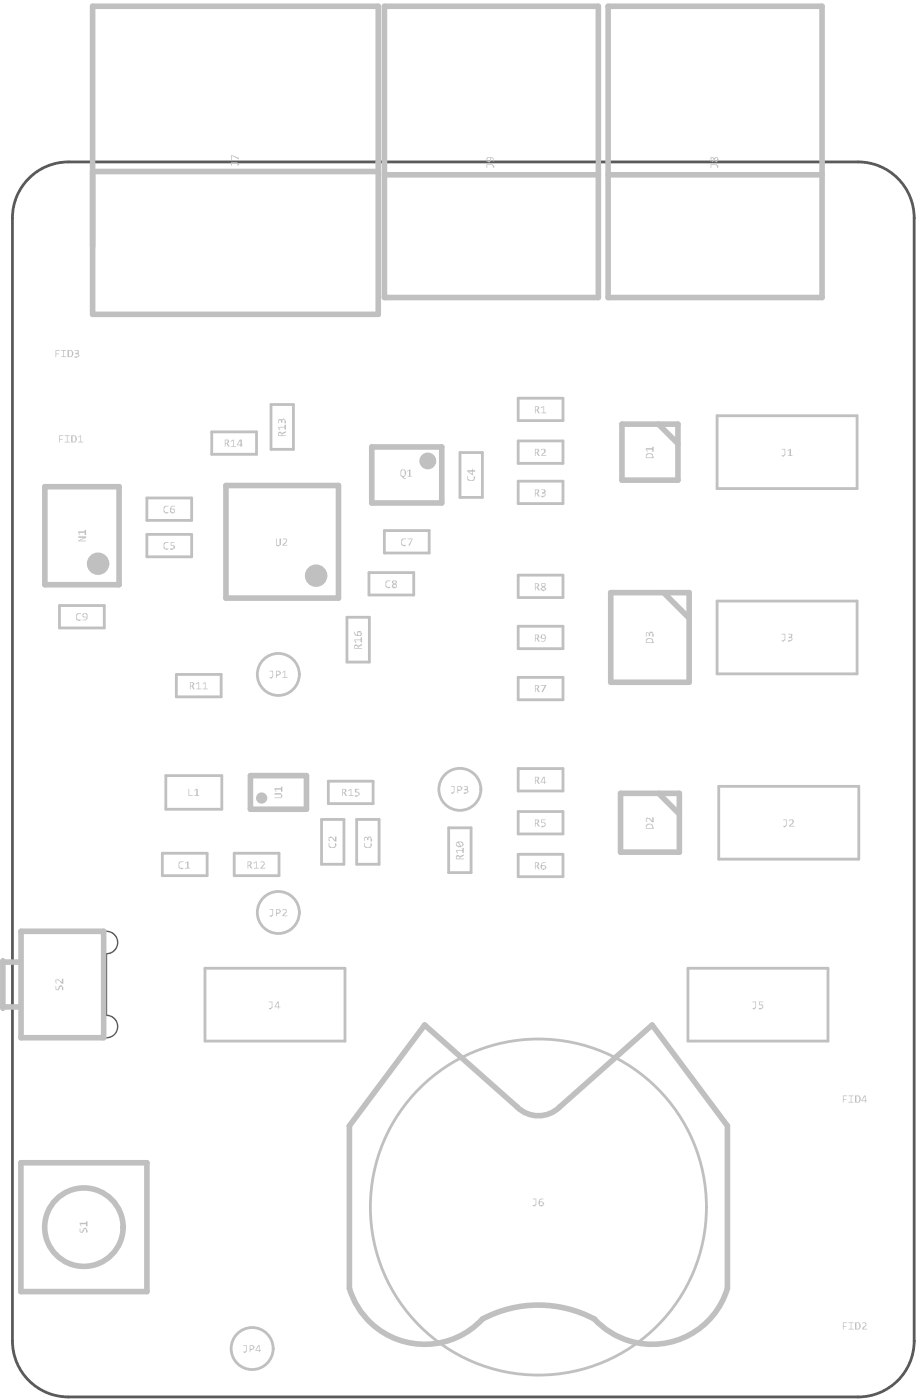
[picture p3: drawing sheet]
<svg xmlns="http://www.w3.org/2000/svg" width="109mm" height="167mm" viewBox="0 0 109 167" stroke-linecap="round" stroke-linejoin="round" font-family="sans-serif">
<path d="M2.7 110.8h10a1.33 1.33 0 0 1 1.3 1.3 1.33 1.33 0 0 1-1.3 1.3v7.4a1.33 1.33 0 0 1 1.3 1.3 1.33 1.33 0 0 1-1.3 1.3h-10" fill="none" stroke="#5a5a5a" stroke-width=".17"/>
<path d="M3.8 20.9a6.6 6.6 0 0 1 4.3-1.6h93.9a6.7 6.7 0 0 1 6.7 6.6v133.6a6.7 6.7 0 0 1-6.7 6.6h-93.9a6.7 6.7 0 0 1-6.6-6.6v-133.6a6.6 6.6 0 0 1 2.3-5z" fill="none" stroke="#5a5a5a" stroke-width=".33"/>
<g fill="none" stroke="#c0c0c0" stroke-width=".67">
<path d="M11 .7h34v36.7h-34zM45.7 .7h25.4v34.7h-25.4zM72.3 .7h25.4v34.7h-25.4zM11 20.4h34M45.7 20.8h25.4M72.3 20.8h25.4M5.3 57.9h8.9v11.6h-8.9zM26.9 57.7h13.3v13.4h-13.3zM44.2 53.2h8.3v6.6h-8.3zM73.9 50.4h6.7v6.7h-6.7zM78.3 50.4l2.3 2.4M72.6 70.5h9.3v10.6h-9.3z"/>
<path d="M78.9 70.5l3 3M29.8 92.3h6.6v3.9h-6.6zM73.8 94.4h7v7h-7zM78.3 94.4l2.5 2.4M.3 114.4h2M.3 119.8h2M.3 114.3v5.6M2.5 110.8h9.8v12.6h-9.8zM2.5 138.3h15v15.3h-15zM61.5 131.7l-11-9.8-9 12v19.3M66.5 131.7l11-9.8 9 12v19.3"/>
</g>
<g fill="none" stroke="#c0c0c0" stroke-width=".33">
<path d="M17.5 59.2h5.3v2.7h-5.3zM25.2 51.4h5.3v2.6h-5.3zM32.2 48.1h2.7v5.3h-2.7zM54.7 53.8h2.6v5.4h-2.6zM61.6 47.4h5.3v2.6h-5.3zM61.6 52.4h5.3v2.7h-5.3zM61.6 57.2h5.3v2.7h-5.3zM85.2 49.4h16.7v8.7h-16.7zM7.1 72h5.3v2.7h-5.3zM17.5 63.6h5.3v2.6h-5.3zM41.2 73.4h2.7v5.3h-2.7zM43.9 68.1h5.3v2.7h-5.3z"/>
<path d="M45.7 63.1h5.3v2.7h-5.3zM61.6 74.5h5.3v2.6h-5.3zM61.6 68.4h5.3v2.7h-5.3zM85.2 71.5h16.7v8.6h-16.7zM19.7 92.3h6.7v3.9h-6.7zM21 80.2h5.3v2.7h-5.3zM38.2 97.5h2.7v5.3h-2.7zM39 92.9h5.4v2.7h-5.4zM42.4 97.5h2.7v5.3h-2.7zM53.3 98.5h2.7v5.3h-2.7zM61.6 80.6h5.3v2.6h-5.3zM61.6 91.4h5.3v2.7h-5.3z"/>
<path d="M61.6 96.5h5.3v2.7h-5.3zM85.4 93.5h16.7v8.7h-16.7zM19.3 101.5h5.3v2.6h-5.3zM24.4 115.2h16.6v8.6h-16.6zM27.8 101.5h5.4v2.6h-5.4zM61.6 101.6h5.3v2.7h-5.3zM81.8 115.2h16.6v8.6h-16.6z"/>
</g>
<g fill="#c0c0c0">
<path d="M32.6 94.3h.8l.1 .3h.1l-.1 .3h-.9v-.1h.8v-.3h-.8z"/>
<path d="M32.6 93.7h.8v-.1h.2v.6h-.2v-.3h-.7l.2 .3h-.1l-.2-.3z"/>
<path d="M42.1 76.1h.8v-.3h.1v.6h-.1v-.3h-.7l.2 .3-.1 .1z"/>
<path d="M28.9 160h.4v.6a.3 .3 0 0 1-.3 .3l-.1-.2h.3h.1v-.6h-.4z"/>
<path d="M53.6 93.5h.4v.6a.3 .3 0 0 1-.3 .3l-.1-.1h.3v-.1v-.6h-.3z"/>
<path d="M55.1 93.5a.34 .34 0 0 1 .5 .2l-.1 .2h.1v.2h.1a.48 .48 0 0 1-.6 .3v-.1h.5v-.3h-.4v-.2h.3l.1-.1-.1-.1h-.4z"/>
<path d="M41.3 94l.5-.2v.8h.2v.1h-.6v-.1h.3v-.7l-.3 .2z"/>
<path d="M42.2 93.8h.5v.1h-.3v.3h.2l.2 .2-.4 .4h-.2v-.2h.4v-.3h-.1h-.3z"/>
<path d="M47.9 64h.4v.2v-.1a.39 .39 0 0 0-.4 .1 .39 .39 0 0 0-.1 .4l.1 .2h.4l-.2 .2-.2-.1a.44 .44 0 0 1-.2-.6z"/>
<path d="M48.5 64h.5l-.3 .9h-.2l.5-.8h-.5z"/>
<path d="M6.6 117.3h.1v.3l.1 .1 .1-.1a.42 .42 0 0 1 .5-.4v.2h.1v.3l-.1 .1v-.5l-.3 .1a.32 .32 0 0 1-.4 .4l-.1-.1z"/>
<path d="M6.6 116.5l.2-.1v.1h.2l.4 .3v-.4h.1v.6h-.1l-.5-.4h-.2v.2l.1 .1-.1 .1-.1-.1z"/>
<path d="M64.3 81.5h.6l-.4 .8h-.2l.5-.7h-.5z"/>
<path d="M64.3 97.5h.6v.1h-.5v.2h.3a.26 .26 0 0 1 .2 .3 .26 .26 0 0 1-.3 .2v.1h-.3v-.2h.3a.18 .18 0 0 0 .2-.2 .18 .18 0 0 0-.3-.1h-.2z"/>
<path d="M64.3 58.2a.34 .34 0 0 1 .6 .3l-.2 .1a.22 .22 0 0 1 .2 .3 .22 .22 0 0 1-.3 .2h-.3v-.1h.4l.1-.1v-.2h-.4v-.2h.3v-.2h-.4z"/>
<path d="M64.3 53.4a.34 .34 0 0 1 .6 .2v.2l-.5 .3h.5v.1h-.6l.2-.3a.24 .24 0 0 0 .2-.2 .24 .24 0 0 0-.1-.2l-.3 .1z"/>
<path d="M64.3 48.5l.4-.2v.8h.2v.1h-.6v-.1h.3v-.7l-.3 .2z"/>
<path d="M48.4 56l.4-.2v.8h.2v.1h-.5v-.1h.1v-.7l-.1 .2z"/>
<path d="M9.3 63.8h.9v.2l-.7 .3h.7v.1h-.9v-.1l.8-.3h-.8z"/>
<path d="M9.3 63.2h.8v-.2h.1v.6h-.1v-.2h-.7l.2 .2h-.1l-.2-.2z"/>
<path d="M32 108.1h.5v.6a.3 .3 0 0 1-.4 .4l-.1-.2h.3l.1-.1v-.6h-.4z"/>
<path d="M33.7 108.1h.2a.32 .32 0 0 1 .2 .4 .32 .32 0 0 1-.3 .2l-.1 .2h.5v.1h-.6l.2-.5a.18 .18 0 0 0 .2-.2 .18 .18 0 0 0-.3-.1l-.1 .1z"/>
<path d="M32 79.8h.5v.6a.3 .3 0 0 1-.4 .3l-.1-.2h.3h.1v-.6h-.4z"/>
<path d="M33.6 80l.3-.2v.7h.3v.1h-.6v-.1h.2v-.6l-.2 .1z"/>
<path d="M57.8 19.5h.6a.3 .3 0 0 1 .4 .4l-.2 .1v-.3l-.1-.1h-.6v.4h-.1z"/>
<path d="M84.5 19.5h.6a.3 .3 0 0 1 .3 .4l-.2 .1v-.3l-.1-.1h-.5v.4h-.1z"/>
<path d="M63.3 142.6h.5v.6a.3 .3 0 0 1-.4 .3l-.1-.2h.3l.1-.1v-.6h-.4z"/>
<path d="M92.9 75.4h.4v.6a.3 .3 0 0 1-.3 .3l-.1-.2h.3h.1v-.6h-.4z"/>
<path d="M93.7 75.4a.34 .34 0 0 1 .5 .2l-.2 .2a.22 .22 0 0 1 .2 .3 .22 .22 0 0 1-.3 .1v.1h-.2v-.2h.3h.1v-.2h-.3v-.2h.2v-.2h-.3z"/>
<path d="M93.1 97.5h.4v.6a.3 .3 0 0 1-.3 .3l-.1-.2h.2l.1-.1v-.5h-.3z"/>
<path d="M93.9 97.5a.34 .34 0 0 1 .5 .2l-.1 .3-.4 .2h.5v.1h-.6l.2-.3a.24 .24 0 0 0 .2-.2 .24 .24 0 0 0-.1-.2h-.2h-.1z"/>
<path d="M100.2 130.3h.5v.1h-.4v.3h.3v.1h-.3v.3h-.1z"/>
<path d="M100.9 130.3h.6v.1h-.3v.7h.3h-.6h.2v-.7h-.2z"/>
<path d="M6.6 41.6h.5v.1h-.4v.4h.3h-.3v.4h-.1z"/>
<path d="M7.3 41.6h.6v.1h-.3v.7h.3v.1h-.6v-.1h.2v-.7h-.2z"/>
<path d="M8.9 41.6a.34 .34 0 0 1 .5 .3l-.2 .2h.2v.1h.1a.48 .48 0 0 1-.6 .4v-.2h.4v-.3h-.3v-.1h.2l.1-.2-.1-.1h-.3z"/>
<path d="M100.2 157.3h.5v.1h-.4v.3h.3v.1h-.3v.3h-.1z"/>
<path d="M100.9 157.3h.6v.1h-.3v.6h.3v.1h-.6v-.1h.2v-.6h-.2z"/>
<path d="M102.6 157.3h.2a.32 .32 0 0 1 .2 .3 .32 .32 0 0 1-.3 .3v.1h.4v.1h-.6l.2-.4a.18 .18 0 0 0 .2-.2 .18 .18 0 0 0-.2-.1h-.1h-.1z"/>
<path d="M7 51.8h.5v.1h-.4v.3h.3v.1h-.3v.3h-.1z"/>
<path d="M7.7 51.8h.6v.1h-.3v.6h.3v.1h-.6v-.1h.2v-.6h-.2z"/>
<path d="M9.3 51.9l.3-.1v.7h.3v.1h-.6v-.1h.3v-.6l-.3 .1z"/>
<path d="M76.8 75.2h.3l.1 .1a.22 .22 0 0 1 .3-.2 .22 .22 0 0 1 .1 .3h.1v.3h-.2v-.4h-.2v.3h-.2v-.3h-.2v.4h-.1z"/>
<path d="M76.8 97.3l.2-.1v.1l.4 .1 .1 .2v-.4h.2v.6h-.2l-.4-.4h-.2v.2v.1v.1l-.1-.1z"/>
<path d="M9.2 72.9h.4v.2v-.1a.39 .39 0 0 0-.4 .1 .39 .39 0 0 0-.1 .4l.1 .2h.4l-.1 .2-.3-.1a.44 .44 0 0 1-.2-.6z"/>
<path d="M55.6 56.6h.1h-.1a.39 .39 0 0 0 .1 .4 .39 .39 0 0 0 .4 .1l.2-.1v-.4l.2 .2-.1 .2a.44 .44 0 0 1-.6 .2 .46 .46 0 0 1-.2-.6z"/>
<path d="M89.5 119.1h.4v.6a.3 .3 0 0 1-.4 .4v-.2h.2l.1-.1v-.6h-.3z"/>
<path d="M90.2 119.1h.5v.1h-.4v.3h.3a.26 .26 0 0 1 .1 .3 .26 .26 0 0 1-.2 .2v.1h-.3v-.2h.4v-.1v-.2l-.4-.1z"/>
<path d="M32 119.1h.4v.6a.3 .3 0 0 1-.4 .4v-.2h.2l.1-.1v-.6h-.3z"/>
<path d="M54.2 101.1h.8v-.3h.1v.6h-.1v-.2h-.7l.2 .2-.1 .1z"/>
<path d="M27.5 19.3h.6a.3 .3 0 0 1 .3 .3l-.2 .1v-.2v-.1h-.6v.3h-.1z"/>
<path d="M27.5 18.4l.9 .4v.2l-.8-.5v.5h-.1z"/>
<path d="M32.8 64h.1v.8h.3v-.8h.2v.8l-.3 .1v.1l-.3-.1z"/>
<path d="M33.7 64h.4l.1 .3h-.1l-.1 .3-.3 .2h.5v.1h-.6l.4-.5v-.3h-.3v.1l-.1-.1z"/>
<path d="M9.5 146.1h.1v.4h.2a.42 .42 0 0 1 .4-.5l.1 .3h.1v.2l-.1 .1h-.1v-.4l-.2 .1a.32 .32 0 0 1-.4 .3l-.1-.1z"/>
<path d="M9.5 145.4h.7v-.1h.2v.6h-.2v-.3h-.6l.1 .3h-.1l-.1-.3z"/>
<path d="M27.4 52.5l.4-.2v.7h.3v.1h-.6v-.1h.2v-.6l-.2 .1z"/>
<path d="M33.1 50.8h.7v-.3h.2v.6h-.2v-.3h-.7l.2 .3-.1 .1z"/>
<path d="M33.1 49.8h.3l.1 .2v-.2h.2v-.1a.48 .48 0 0 1 .3 .6h-.2v-.4h-.2v.4h-.2v-.3l-.2-.1-.1 .1v.3v-.4z"/>
<path d="M30.1 102.6l.4-.1v.7h.3v.1h-.6v-.1h.2v-.7l-.2 .2z"/>
<path d="M31 102.5h.3a.28 .28 0 0 1 .2 .2 .28 .28 0 0 1-.2 .3l-.2 .2h.4v.1h-.6l.3-.4a.18 .18 0 0 0 .2-.2 .18 .18 0 0 0-.3-.2l-.1 .1-.1-.1z"/>
<path d="M23.3 81.3l.4-.2v.8h.2v.1h-.6v-.1h.3v-.7l-.3 .2z"/>
<path d="M24.1 81.3l.3-.2v.8h.3v.1h-.6v-.1h.3v-.7l-.3 .2z"/>
<path d="M22.4 93.8h.1v.8h.4v.1h-.5z"/>
<path d="M23.1 94l.2-.2h.2v.8h.2v.1h-.6v-.1h.2v-.7l-.2 .2z"/>
<path d="M92.9 53.4h.4v.6a.3 .3 0 0 1-.3 .3l-.1-.2h.3h.1v-.6h-.4z"/>
<path d="M93.6 53.6l.4-.2v.7h.2v.1h-.5v-.1h.2v-.6l-.2 .1z"/>
<path d="M76.8 53.3h.7v-.2h.2v.6h-.2v-.2h-.6l.1 .2h-.1l-.1-.2z"/>
<path d="M46 69h.4v.2v-.1a.39 .39 0 0 0-.4 .1 .39 .39 0 0 0-.1 .4l.1 .2h.4l-.1 .2-.3-.1a.44 .44 0 0 1-.2-.6z"/>
<path d="M19.6 60.2h.4v.1v-.1a.39 .39 0 0 0-.4 .1 .39 .39 0 0 0-.1 .4l.1 .2h.4l-.1 .2-.3-.1a.44 .44 0 0 1-.2-.6z"/>
<path d="M19.6 64.5h.4v.1a.39 .39 0 0 0-.4 0 .39 .39 0 0 0-.1 .5l.1 .1h.4l-.1 .2-.3-.1a.44 .44 0 0 1-.2-.6z"/>
<path d="M20.3 64.5h.4v.1h-.3v.2h.1a.32 .32 0 0 1 .3 .4l-.3 .1v.1h-.2l-.1-.1v-.1h.4v-.2l-.1-.1h-.2z"/>
<path d="M43.3 100.3h.2h-.1a.39 .39 0 0 0 .1 .4 .39 .39 0 0 0 .4 .1l.2-.1v-.4l.1 .1-.1 .3a.44 .44 0 0 1-.6 .1 .46 .46 0 0 1-.2-.5z"/>
<path d="M43.3 99.6l.2-.1 .2 .2a.22 .22 0 0 1 .3-.2 .22 .22 0 0 1 .1 .2h.1v.4h-.1a.38 .38 0 0 0-.2-.5l-.1 .1v.2h-.2v-.2h-.2v.3h-.1z"/>
<path d="M39.1 100.3h.1h-.1a.39 .39 0 0 0 .1 .4 .39 .39 0 0 0 .5 .1l.1-.1v-.4l.2 .1-.1 .3a.44 .44 0 0 1-.6 .1 .46 .46 0 0 1-.2-.5z"/>
<path d="M39.1 99.6l.3-.1 .4 .4v-.4h.2v.6h-.2l-.2-.3a.24 .24 0 0 0-.2-.1 .24 .24 0 0 0-.3 0v.2h.1l-.1 .2v-.1z"/>
<path d="M21.4 102.5h.4v.1v-.1a.39 .39 0 0 0-.4 .1 .39 .39 0 0 0-.1 .4l.1 .2h.4l-.2 .2-.2-.1a.44 .44 0 0 1-.2-.6z"/>
<path d="M22 102.6l.4-.1v.7h.2v.1h-.6v-.1h.2v-.7l-.1 .2z"/>
<path d="M42.2 76.8v.3h.3l-.1-.3zM42.2 76.7h.2l.2 .1v-.1l.4-.1v.1l-.4 .2v.2h.4v.1h-.9v-.5z"/>
<path d="M42.5 75.4a.2 .2 0 0 0 .4 0 .2 .2 0 0 0-.4 0zM42.1 75.1l.1 .1a.3 .3 0 0 0 .3 .4h-.1a.34 .34 0 0 1 .3-.6h.2l.1 .3v.3h-.3a.38 .38 0 0 1-.5-.1h-.1z"/>
<path d="M29.8 160.1v.3h.3v-.2l-.1-.1zM29.7 160h.2a.3 .3 0 0 1 .4 .3h-.1v.2l-.4 .1v.2h-.1z"/>
<path d="M30.8 160.1l-.4 .5h.4zM30.7 160h.2v.6h.1v.1h-.1v.1h-.1v-.1h-.4z"/>
<path d="M54.5 93.6v.3h.3v-.2l-.1-.1zM54.4 93.5h.2a.3 .3 0 0 1 .4 .3h-.1v.2l-.4 .1v.2h-.1z"/>
<path d="M40.8 93.9v.4h.1l.1-.1v-.3zM40.7 93.8h.3a.22 .22 0 0 1 .2 .2 .22 .22 0 0 1-.2 .3l.3 .4h-.2l-.2-.4h-.1v.4h-.1z"/>
<path d="M63.7 75.6v.3h.1l.1-.1v-.2zM63.6 75.5h.3a.22 .22 0 0 1 .2 .2 .22 .22 0 0 1-.2 .2l.3 .4h-.2l-.2-.3h-.1v.3h-.1z"/>
<path d="M64.4 75.6a.19 .19 0 0 0 .1 .3 .19 .19 0 0 0 .3-.1l-.1-.2zM64.3 75.5a.34 .34 0 0 1 .6 .2v.1v.1a.37 .37 0 0 1-.2 .4 .37 .37 0 0 1-.4 0v-.1h.4l.1-.2a.34 .34 0 0 1-.5-.3z"/>
<path d="M63.7 69.5v.3h.1l.1-.1v-.2zM63.6 69.4h.3a.22 .22 0 0 1 .2 .2 .22 .22 0 0 1-.2 .2l.3 .4h-.2l-.2-.3h-.1v.3h-.1z"/>
<path d="M64.4 69.5a.18 .18 0 0 0 .3 .2 .18 .18 0 0 0 .1-.2zM64.5 69.9l-.1 .2h.4l-.1-.2zM64.3 69.4h.3a.19 .19 0 0 1 .3 .1 .19 .19 0 0 1-.1 .2l-.1 .1 .2 .2a.34 .34 0 0 1-.5 .2 .17 .17 0 0 1-.1-.1 .17 .17 0 0 1 .1-.2l.1-.1-.2-.1z"/>
<path d="M63.7 81.6v.3h.1l.1-.1v-.2zM63.6 81.5h.3a.22 .22 0 0 1 .2 .2 .22 .22 0 0 1-.2 .2l.3 .4h-.2l-.2-.3h-.1v.3h-.1z"/>
<path d="M63.7 102.6v.4h.1l.1-.1v-.3zM63.6 102.5h.3a.22 .22 0 0 1 .2 .3 .22 .22 0 0 1-.2 .2l.3 .4h-.2l-.2-.4h-.1v.4h-.1z"/>
<path d="M64.5 103h-.1a.19 .19 0 0 0 .1 .3 .19 .19 0 0 0 .3-.1v-.2zM64.5 102.5h.4v.1l-.5 .1v.3v-.1a.3 .3 0 0 1 .5 .1 .3 .3 0 0 1-.1 .4 .3 .3 0 0 1-.5-.1v-.1v-.3v-.2z"/>
<path d="M63.7 97.6v.3h.1l.1-.1v-.2zM63.6 97.5h.3a.22 .22 0 0 1 .2 .2 .22 .22 0 0 1-.2 .2l.3 .4h-.2l-.2-.3h-.1v.3h-.1z"/>
<path d="M63.7 92.5v.3h.1l.1-.1v-.2zM63.6 92.4h.3a.22 .22 0 0 1 .2 .2 .22 .22 0 0 1-.2 .2l.3 .4h-.2l-.2-.3h-.1v.3h-.1z"/>
<path d="M64.7 92.5l-.4 .5h.4zM64.6 92.4h.2v.6h.1v.1h-.1v.1h-.1v-.1h-.4z"/>
<path d="M63.7 58.3v.3h.1l.1-.1v-.2zM63.6 58.2h.3a.22 .22 0 0 1 .2 .2 .22 .22 0 0 1-.2 .2l.3 .5h-.2l-.2-.4h-.1v.4h-.1z"/>
<path d="M63.7 53.5v.3h.1l.1-.1v-.2zM63.6 53.4h.3a.22 .22 0 0 1 .2 .2 .22 .22 0 0 1-.2 .2l.3 .4h-.2l-.2-.3h-.1v.3h-.1z"/>
<path d="M63.7 48.4v.3h.1l.1-.1v-.2zM63.6 48.3h.3a.22 .22 0 0 1 .2 .2 .22 .22 0 0 1-.2 .2l.3 .5h-.2l-.2-.4h-.1v.4h-.1z"/>
<path d="M47.8 55.9l-.1 .2a.34 .34 0 0 0 .2 .5l.2-.2a.34 .34 0 0 0-.2-.5zM47.7 55.8a.46 .46 0 0 1 .6 .3v.3l-.4 .4 .1 .1h.3a.24 .24 0 0 1-.3 0 .24 .24 0 0 1-.1-.1l-.1-.1a.44 .44 0 0 1-.2-.6z"/>
<path d="M32.9 108.2v.3h.3v-.2l-.1-.1zM32.8 108.1h.3a.3 .3 0 0 1 .3 .4h-.1v.1l-.4 .1v.3h-.1z"/>
<path d="M32.9 79.9v.3h.3v-.2l-.1-.1zM32.8 79.8h.3a.3 .3 0 0 1 .3 .3h-.1v.2l-.4 .1v.2h-.1z"/>
<path d="M58 18.8l-.1 .1a.19 .19 0 0 0 .1 .2 .19 .19 0 0 0 .3-.1v-.2zM57.9 18.7h.2a.39 .39 0 0 1 .4 0 .39 .39 0 0 1 .2 .4l.1 .1h-.2v-.3l-.3-.1a.34 .34 0 0 1-.2 .5 .28 .28 0 0 1-.3-.2 .28 .28 0 0 1 .1-.3z"/>
<path d="M84.6 18.8v.1v.2a.17 .17 0 0 0 .2-.1 .17 .17 0 0 0-.2-.2zM85.1 18.8l-.1 .2 .2 .1v-.3zM84.5 18.7h.3l.1 .2 .2-.3 .2 .2a.24 .24 0 0 1 .1 .2 .24 .24 0 0 1-.2 .2v.1h-.1l-.2-.2-.2 .2-.2-.1z"/>
<path d="M64.2 143v.1a.19 .19 0 0 0 .1 .2 .19 .19 0 0 0 .2-.1l-.1-.2zM64.1 142.6h.5l-.4 .1v.3a.24 .24 0 0 1 .2-.1 .24 .24 0 0 1 .2 .2h.1l-.1 .3h-.2v.1l-.3-.1v-.2h-.1z"/>
<path d="M101.8 130.4v.7h.2a.44 .44 0 0 0 .1-.6v-.1zM101.6 130.3h.4a.35 .35 0 0 1 .3 .5l-.2 .3h-.5z"/>
<path d="M102.8 130.4l-.3 .5h.3zM102.7 130.3h.2v.6h.2v.1h-.2v.1h-.1v-.1h-.4z"/>
<path d="M8.2 41.7v.7h.2a.44 .44 0 0 0 .1-.6v-.1zM8 41.6h.4a.35 .35 0 0 1 .3 .5l-.2 .4h-.5z"/>
<path d="M101.8 157.4v.6h.2a.44 .44 0 0 0 .1-.6zM101.6 157.3h.4a.35 .35 0 0 1 .3 .5l-.2 .3h-.5z"/>
<path d="M8.6 51.9v.6h.2a.44 .44 0 0 0 .2-.6h-.1zM8.5 51.8h.3a.35 .35 0 0 1 .3 .5l-.1 .3h-.5z"/>
<path d="M76.9 76.1v.3h.6a.34 .34 0 0 0-.4-.4zM76.9 75.9h.1a.46 .46 0 0 1 .6 .2l.1 .4h-.9v-.4z"/>
<path d="M76.9 98.1v.1v.3h.6a.34 .34 0 0 0-.4-.4zM76.9 98h.1a.46 .46 0 0 1 .6 .2l.1 .4h-.9v-.5z"/>
<path d="M10 73l-.1 .2a.24 .24 0 0 0 .2 .2 .24 .24 0 0 0 .2-.1l-.1-.3zM9.9 72.9a.34 .34 0 0 1 .5 .3 .38 .38 0 0 1-.2 .5v.1h-.4v-.1h.3l.2-.3a.34 .34 0 0 1-.5-.2z"/>
<path d="M55.6 56.1l.5 .2v-.2zM55.6 55.9h.5v-.1h.1v.1h.3v.2h-.3v.4h-.1l-.5-.4z"/>
<path d="M33.1 119.2l-.4 .5h.4zM33 119.1h.1v.6h.2v.1h-.2v.2v-.2h-.5z"/>
<path d="M54.3 101.9v.2h.3l-.1-.2zM54.3 101.7h.2l.2 .2v-.1l.4-.2v.2l-.4 .1v.2h.4v.1h-.9v-.4z"/>
<path d="M54.3 100.3v.2l.1 .1h.3l-.2-.3zM54.5 100.2l.3 .4h.1l.1-.1v-.2zM54.4 100.1h.1a.55 .55 0 0 1 .5 .2l.1 .2-.1 .2h-.2v.1h-.3l-.1-.1a.27 .27 0 0 1-.2-.3 .27 .27 0 0 1 .2-.2z"/>
<path d="M26.8 52.4v.3h.2l.1-.1v-.2zM26.7 52.3h.4a.22 .22 0 0 1 .1 .2 .22 .22 0 0 1-.1 .2l.2 .4h-.2l-.1-.3h-.2v.3h-.1z"/>
<path d="M28.6 52.4l-.4 .5h.4zM28.5 52.3h.2v.6h.1l-.1 .2h-.1v-.1h-.4z"/>
<path d="M33.1 51.5v.3h.4l-.1-.3zM33.1 51.4h.3l.2 .1v-.1l.4-.1v.1l-.4 .2v.2h.4v.1h-.9v-.5z"/>
<path d="M29.5 102.5v.4h.2l.1-.1v-.3zM29.4 102.5h.4a.22 .22 0 0 1 .1 .2 .22 .22 0 0 1-.1 .2l.2 .4h-.2l-.1-.3h-.2v.3h-.1z"/>
<path d="M22.7 81.2v.4h.1l.1-.1v-.3zM22.6 81.1h.3a.22 .22 0 0 1 .2 .2 .22 .22 0 0 1-.2 .3l.3 .4h-.2l-.2-.4h-.1v.4h-.1z"/>
<path d="M76.9 54.1v.3h.6a.34 .34 0 0 0-.4-.4zM76.9 53.9h.1a.46 .46 0 0 1 .6 .2l.1 .4h-.9v-.4z"/>
<path d="M46.8 69.1v.3h.2l.1-.2-.1-.1zM46.8 69.5a.19 .19 0 0 0 0 .3 .19 .19 0 0 0 .3-.1l-.1-.2zM46.7 69a.34 .34 0 0 1 .5 .3l-.2 .2a.24 .24 0 0 1 .2 .1 .24 .24 0 0 1-.1 .3l-.1 .1-.4-.1v-.3l.2-.1-.2-.2z"/>
<path d="M20.4 60.6l-.1 .1 .1 .1a.19 .19 0 0 0 .2 .1 .19 .19 0 0 0 .1-.2l-.1-.1zM20.3 60.2h.5h-.3l-.1 .1v.2h-.1l.1 .1a.24 .24 0 0 1 .3-.1 .24 .24 0 0 1 .1 .2 .34 .34 0 0 1-.5 .3l-.1-.1v-.5h.1z"/>
</g>
<g fill="none" stroke="#c0c0c0" stroke-width=".67">
<path d="M61.5 131.7a3.6 3.6 0 0 0 5 0M41.5 153.2a9.3 9.3 0 0 0 15.8 3.7 14.1 14.1 0 0 1 13.4 0 9.3 9.3 0 0 0 15.8-3.7"/>
<circle cx="31.1" cy="94.9" r=".33"/>
<circle cx="10" cy="146" r="4.7"/>
</g>
<g fill="none" stroke="#c0c0c0" stroke-width="1.3">
<circle cx="11.7" cy="67" r=".67"/>
<circle cx="37.6" cy="68.5" r=".67"/>
</g>
<g fill="none" stroke="#c0c0c0" stroke-width=".33">
<circle cx="33.1" cy="80.2" r="2.5"/>
<circle cx="54.7" cy="93.9" r="2.5"/>
<circle cx="33.1" cy="108.5" r="2.5"/>
<circle cx="64" cy="143.6" r="20"/>
<circle cx="30" cy="160.4" r="2.5"/>
</g>
<circle cx="50.9" cy="54.8" r=".5" fill="none" stroke="#c0c0c0" stroke-width="1"/>
</svg>
